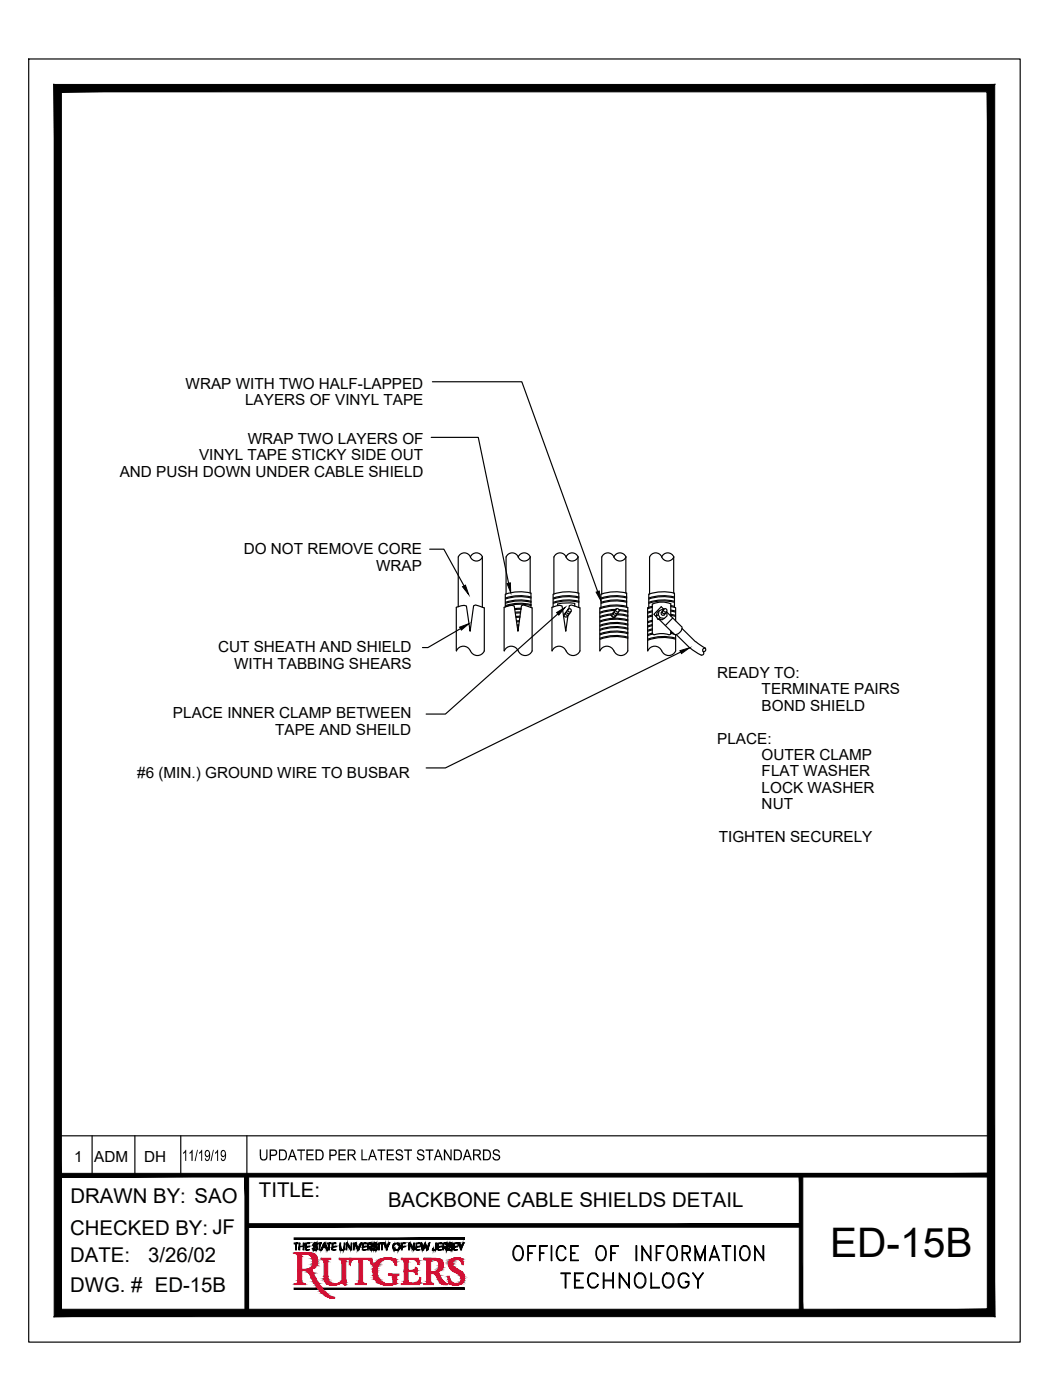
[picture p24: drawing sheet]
<svg xmlns="http://www.w3.org/2000/svg" width="229mm" height="305mm" viewBox="0 0 229 305" stroke-linecap="round" stroke-linejoin="round" font-family="sans-serif">
<defs><g id="words">
<text font-size="8.9" x="180.7" y="273.7">ED-15B</text>
<g font-size="6.6">
<text x="110.4" y="275.5">OFFICE OF INFORMATION</text>
<text x="121" y="281.5">TECHNOLOGY</text>
</g>
<g font-size="4.4">
<text x="15.4" y="261.9">DRAWN BY: SAO</text>
<text x="56.4" y="260.6">TITLE:</text>
<text x="84.5" y="262.8">BACKBONE CABLE SHIELDS DETAIL</text>
<text x="15.3" y="268.8">CHECKED BY: JF</text>
<text x="15.3" y="274.8">DATE:</text>
<text x="32.3" y="274.8">3/26/02</text>
<text x="15.3" y="281.3">DWG. # ED-15B</text>
</g>
<g font-size="3.7">
<text x="39.6" y="252.7">11/19/19</text>
<text x="56.3" y="252.6">UPDATED PER LATEST STANDARDS</text>
</g>
<g font-size="3.3">
<text x="40.4" y="84.6">WRAP WITH TWO HALF-LAPPED</text>
<text x="53.4" y="88.2">LAYERS OF VINYL TAPE</text>
<text x="43.3" y="100.2">VINYL TAPE STICKY SIDE OUT</text>
<text x="54" y="96.6">WRAP TWO LAYERS OF</text>
<text x="26.1" y="103.8">AND PUSH DOWN UNDER CABLE SHIELD</text>
<text x="53.1" y="120.7">DO NOT REMOVE CORE</text>
<text x="81.9" y="124.2">WRAP</text>
<text x="47.5" y="142">CUT SHEATH AND SHIELD</text>
<text x="51" y="145.6">WITH TABBING SHEARS</text>
<text x="156.2" y="147.6">READY TO:</text>
<text x="165.8" y="151.2">TERMINATE PAIRS</text>
<text x="165.8" y="154.7">BOND SHIELD</text>
<text x="37.7" y="156.4">PLACE INNER CLAMP BETWEEN</text>
<text x="59.9" y="160">TAPE AND SHEILD</text>
<text x="156.2" y="161.9">PLACE:</text>
<text x="165.8" y="165.5">OUTER CLAMP</text>
<text x="29.9" y="169.5">#6 (MIN.) GROUND WIRE TO BUSBAR</text>
<text x="165.8" y="169.1">FLAT WASHER</text>
<text x="165.8" y="172.6">LOCK WASHER</text>
<text x="165.8" y="176.2">NUT</text>
<text x="156.5" y="183.3">TIGHTEN SECURELY</text>
<text x="16.2" y="253.1">1</text>
<text x="20.5" y="253">ADM</text>
<text x="31.4" y="253">DH</text>
</g>
</g></defs>
<!-- layer: BORDER -->
<g fill="#000" stroke="#000" stroke-width=".22">
<path d="M12.6 255.5v.8l203.2-.8zM12.6 256.3l203.2-.8v.8z"/>
<path d="M53.3 255.9l.8 29.9v-29.9zM53.3 255.9l.8 29.9h-.8z"/>
<path d="M174 255.9l.8 29.9v-29.9zM174 255.9l.8 29.9h-.8z"/>
<path d="M53.7 266.4v.8l120.7-.8zM53.7 267.2l120.7-.8v.8z"/>
<path d="M11.8 286.7h204.8l-1.6-1.7zM13.4 285h201.6l-203.2 1.7zM11.8 18.4v268.3l1.6-1.7zM11.8 18.4l1.6 1.6v265zM11.8 18.4l1.6 1.6 203.2-1.6zM13.4 20l203.2-1.6-1.6 1.6zM216.6 18.4l-1.6 1.6 1.6 266.7zM215 20l1.6 266.7-1.6-1.7z"/>
</g>
<path d="M6.3 12.8h215.8v279.4h-215.8zM20.1 247.3v8.6M29.4 247.3v8.6M39.4 247.3v8.6M53.7 247.3v8.6M215.8 247.3h-203.2v8.6" fill="none" stroke="#000" stroke-width=".25"/>
<!-- layer: RUTGERS -->
<g fill="#000" stroke="#000" stroke-width=".22">
<path d="M78.3 271.5l-.1 .1zM81.3 272.1l.1-.1zM83.7 270.9l.1-.1zM84.7 270.8v-.1zM86.6 270.8l.1-.1zM86.7 271l.1-.1zM94.3 272.1v-.1zM97.7 272.1l.1-.1zM100.8 270.8l.1-.1z"/>
<path d="M64 269.5v.3l37.1-.3zM64 269.8l37.1-.3v.3z"/>
<path d="M64 270.6v.2l.9-.2zM64 270.8l.9-.2v.2z"/>
<path d="M64.4 270.8v1.3l.1-1.3zM64.5 270.8v1.3h-.1z"/>
<path d="M65.1 270.6v1.5l.2-1.5zM65.3 270.6v1.5h-.2z"/>
<path d="M65.3 271.3h.7zM65.3 271.4l.7-.1z"/>
<path d="M66 270.6v1.5l.2-1.5zM66.2 270.6v1.5h-.2z"/>
<path d="M66.5 270.6v.2l.8-.2zM66.5 270.8l.8-.2v.2z"/>
<path d="M66.5 270.8v1.3l.2-1.3zM66.7 270.8v1.3h-.2z"/>
<path d="M66.7 271.3v.2l.6-.2zM66.7 271.5l.6-.2v.2z"/>
<path d="M66.7 272h.6zM66.7 272.1l.6-.1z"/>
<path d="M68.1 271.8h.2zM68.1 271.8h.2z"/>
<path d="M68.2 270.9v.3zM68.2 270.9v.3z"/>
<path d="M68.2 271.8v.2zM68.3 271.8l-.1 .2z"/>
<path d="M68.2 270.8v.5zM68.3 270.8l-.1 .5z"/>
<path d="M68.3 270.7v.7zM68.3 270.7v.7z"/>
<path d="M68.3 271.8v.3zM68.3 271.8v.3z"/>
<path d="M68.3 270.7v.2l.1-.2zM68.4 270.7v.2h-.1z"/>
<path d="M68.3 271.2v.2zM68.4 271.2l-.1 .2z"/>
<path d="M68.3 271.9v.2zM68.4 271.9l-.1 .2z"/>
<path d="M68.4 271.2v.2zM68.4 271.2v.2z"/>
<path d="M68.4 272v.2zM68.4 272v.2z"/>
<path d="M68.4 270.6v.2l.2-.2zM68.4 270.8l.2-.2v.2z"/>
<path d="M68.4 271.3v.1l.2-.1zM68.4 271.4l.2-.1z"/>
<path d="M68.4 272v.2l.3-.2zM68.4 272.2l.3-.2v.2z"/>
<path d="M68.6 270.7v.1l.2-.1zM68.6 270.8l.2-.1z"/>
<path d="M68.6 271.3v.2l.2-.2zM68.6 271.5l.2-.2v.2z"/>
<path d="M68.7 272v.2zM68.8 272l-.1 .2z"/>
<path d="M68.8 270.7v.2zM68.9 270.7l-.1 .2z"/>
<path d="M68.8 271.4v.2zM68.8 271.4v.2z"/>
<path d="M68.8 272v.1zM68.9 272l-.1 .1z"/>
<path d="M68.8 270.9v.1zM68.9 270.9l-.1 .1z"/>
<path d="M68.8 271.4v.2l.1-.2zM68.9 271.4v.2h-.1z"/>
<path d="M68.9 270.8v.2zM68.9 270.8v.2z"/>
<path d="M68.9 271.6v.2zM68.9 271.6v.2z"/>
<path d="M68.9 271.8v.3zM68.9 271.8v.3z"/>
<path d="M68.9 270.9v.1zM69 270.9l-.1 .1z"/>
<path d="M68.9 271.5v.5zM69 271.5l-.1 .5z"/>
<path d="M69 271.5v.5zM69 271.5v.5z"/>
<path d="M69 271.7v.1zM69.1 271.7l-.1 .1z"/>
<path d="M69.2 270.6v.2l.8-.2zM69.2 270.8l.8-.2v.2z"/>
<path d="M69.5 270.8v1.3l.2-1.3zM69.7 270.8v1.3h-.2z"/>
<path d="M69.9 272v.1zM70 272l-.1 .1z"/>
<path d="M70 271.9v.2zM70 271.9v.2z"/>
<path d="M70 271.8v.3zM70 271.8v.3z"/>
<path d="M70 271.6v.5zM70.1 271.6l-.1 .5z"/>
<path d="M70.1 271.5v.5zM70.2 271.5l-.1 .5z"/>
<path d="M70.2 271.4v.4zM70.2 271.4v.4z"/>
<path d="M70.2 271.3v.5zM70.3 271.3l-.1 .5z"/>
<path d="M70.3 271.2v.4zM70.3 271.2v.4z"/>
<path d="M70.3 271.1v.3zM70.3 271.1v.3z"/>
<path d="M70.3 271.5v.1l.6-.1zM70.3 271.6l.6-.1v.1z"/>
<path d="M70.3 270.9v.4zM70.4 270.9l-.1 .4z"/>
<path d="M70.4 270.8v.4zM70.5 270.8l-.1 .4z"/>
<path d="M70.5 270.7v.4zM70.5 270.7v.4z"/>
<path d="M70.5 270.6v.3l.2-.3zM70.7 270.6v.3h-.2z"/>
<path d="M70.5 270.9v.1zM70.6 270.9l-.1 .1z"/>
<path d="M70.7 270.9v.1zM70.7 270.9v.1z"/>
<path d="M70.7 270.7v.4zM70.8 270.7l-.1 .4z"/>
<path d="M70.8 270.8v.4zM70.8 270.8v.4z"/>
<path d="M70.8 270.9v.4zM70.9 270.9l-.1 .4z"/>
<path d="M70.9 271.1v.3zM70.9 271.1v.3z"/>
<path d="M70.9 271.2v.4zM71 271.2l-.1 .4z"/>
<path d="M71 271.3v.4zM71 271.3v.4z"/>
<path d="M71 271.4v.4zM71.1 271.4l-.1 .4z"/>
<path d="M71.1 271.5v.4zM71.1 271.5v.4z"/>
<path d="M71.1 271.6v.4zM71.2 271.6l-.1 .4z"/>
<path d="M71.2 271.8v.3zM71.2 271.8v.3z"/>
<path d="M71.2 270.6v.2l.9-.2zM71.2 270.8l.9-.2v.2z"/>
<path d="M71.2 271.9v.2zM71.3 271.9l-.1 .2z"/>
<path d="M71.3 272v.1zM71.3 272v.1z"/>
<path d="M71.6 270.8v1.3l.1-1.3zM71.7 270.8v1.3h-.1z"/>
<path d="M72.3 270.6v.2l.8-.2zM72.3 270.8l.8-.2v.2z"/>
<path d="M72.3 270.8v1.3l.2-1.3zM72.5 270.8v1.3h-.2z"/>
<path d="M72.5 271.3v.2l.6-.2zM72.5 271.5l.6-.2v.2z"/>
<path d="M72.5 272h.6zM72.5 272.1l.6-.1z"/>
<path d="M74 270.6v1.2l.2-1.2zM74.2 270.6v1.2h-.2z"/>
<path d="M74 271.8v.2l.2-.2zM74.2 271.8v.2h-.2z"/>
<path d="M74.2 271.8v.2zM74.2 271.8v.2z"/>
<path d="M74.2 271.8v.3zM74.2 271.8v.3z"/>
<path d="M74.2 272v.1zM74.3 272l-.1 .1z"/>
<path d="M74.3 272v.2zM74.3 272v.2z"/>
<path d="M74.3 272v.2l.4-.2zM74.3 272.2l.4-.2v.2z"/>
<path d="M74.7 272v.2zM74.7 272v.2z"/>
<path d="M74.7 272v.1zM74.8 272l-.1 .1z"/>
<path d="M74.8 271.9v.2zM74.9 271.9l-.1 .2z"/>
<path d="M74.9 271.8v.3zM74.9 271.8v.3z"/>
<path d="M74.9 270.6v1.3l.1-1.3zM75 270.6v1.3h-.1z"/>
<path d="M74.9 271.9v.1zM75 271.9l-.1 .1z"/>
<path d="M75.4 270.6v.3l.2-.3zM75.6 270.6v.3h-.2z"/>
<path d="M75.4 270.9v1.2l.1-1.2zM75.5 270.9v1.2h-.1z"/>
<path d="M75.6 270.7v.3zM75.6 270.7v.3z"/>
<path d="M75.6 270.8v.2zM75.7 270.8l-.1 .2z"/>
<path d="M75.7 270.8v.3zM75.7 270.8v.3z"/>
<path d="M75.7 270.9v.3zM75.8 270.9l-.1 .3z"/>
<path d="M75.8 271v.2zM75.8 271v.2z"/>
<path d="M75.8 271.1v.2zM75.9 271.1l-.1 .2z"/>
<path d="M75.9 271.1v.3zM75.9 271.1v.3z"/>
<path d="M75.9 271.2v.3zM76 271.2l-.1 .3z"/>
<path d="M76 271.3v.2zM76 271.3v.2z"/>
<path d="M76 271.3v.3zM76.1 271.3l-.1 .3z"/>
<path d="M76.1 271.4v.3zM76.1 271.4v.3z"/>
<path d="M76.1 271.5v.3zM76.2 271.5l-.1 .3z"/>
<path d="M76.2 271.6v.2zM76.2 271.6v.2z"/>
<path d="M76.2 271.6v.3zM76.3 271.6l-.1 .3z"/>
<path d="M76.3 271.8v.2zM76.3 271.8v.2z"/>
<path d="M76.3 271.8v.2zM76.4 271.8l-.1 .2z"/>
<path d="M76.4 271.9v.2zM76.4 271.9v.2z"/>
<path d="M76.4 270.6v1.5l.2-1.5zM76.6 270.6v1.5h-.2z"/>
<path d="M76.9 270.6v1.5l.2-1.5zM77.1 270.6v1.5h-.2z"/>
<path d="M77.3 270.6v.1l.2-.1zM77.3 270.7l.2-.1z"/>
<path d="M77.4 270.7h.1zM77.4 270.8l.1-.1z"/>
<path d="M77.4 270.8v.2zM77.5 270.8l-.1 .2z"/>
<path d="M77.5 270.9v.3zM77.5 270.9v.3z"/>
<path d="M77.5 271v.3zM77.6 271l-.1 .3z"/>
<path d="M77.6 271.1v.4zM77.7 271.1l-.1 .4z"/>
<path d="M77.7 271.3v.3zM77.7 271.3v.3z"/>
<path d="M77.7 271.4v.4zM77.8 271.4l-.1 .4z"/>
<path d="M77.8 271.5v.3zM77.8 271.5v.3z"/>
<path d="M77.8 271.7v.3zM77.9 271.7l-.1 .3z"/>
<path d="M77.9 271.8v.3zM77.9 271.8v.3z"/>
<path d="M77.9 272v.1zM78 272l-.1 .1z"/>
<path d="M78 271.8v.3zM78 271.8v.3z"/>
<path d="M78 271.7v.4zM78.1 271.7l-.1 .4z"/>
<path d="M78.1 271.6v.4zM78.2 271.6l-.1 .4z"/>
<path d="M78.2 271.4v.4zM78.2 271.4v.4z"/>
<path d="M78.2 271.3v.2l.2-.2zM78.2 271.5l.2-.2v.2z"/>
<path d="M78.2 271.6v.2zM78.3 271.6l-.1 .2z"/>
<path d="M78.3 271.2h.1zM78.3 271.3l.1-.1z"/>
<path d="M78.3 271.1v.1l.2-.1zM78.5 271.1v.1h-.2z"/>
<path d="M78.4 271h.1zM78.4 271.1l.1-.1z"/>
<path d="M78.4 270.8v.2l.2-.2zM78.6 270.8l-.2 .2z"/>
<path d="M78.5 270.7h.1zM78.5 270.8l.1-.1z"/>
<path d="M78.5 270.6v.1l.2-.1zM78.5 270.7l.2-.1z"/>
<path d="M78.9 270.6v.2l.8-.2zM78.9 270.8l.8-.2v.2z"/>
<path d="M78.9 270.8v1.3l.1-1.3zM79 270.8v1.3h-.1z"/>
<path d="M79 271.3v.2l.7-.2zM79 271.5l.7-.2v.2z"/>
<path d="M79 272h.7zM79 272.1l.7-.1z"/>
<path d="M80 270.6v.2l.6-.2zM80 270.8l.6-.2v.2z"/>
<path d="M80 270.8v1.3l.2-1.3zM80.2 270.8v1.3h-.2z"/>
<path d="M80.3 271.5h.4zM80.3 271.5h.4z"/>
<path d="M80.4 271.5h.3zM80.4 271.6l.3-.1z"/>
<path d="M80.4 271.6h.2zM80.4 271.6h.2z"/>
<path d="M80.5 271.6v.2l.2-.2zM80.5 271.8l.2-.2v.2z"/>
<path d="M80.5 271.8h.2zM80.5 271.8h.2z"/>
<path d="M80.5 271.8h.3zM80.5 271.8h.3z"/>
<path d="M80.6 270.7v.1zM80.7 270.7l-.1 .1z"/>
<path d="M80.6 271.8h.2zM80.6 271.9l.2-.1z"/>
<path d="M80.7 271.9h.1zM80.7 272l.1-.1z"/>
<path d="M80.7 270.7h.1zM80.7 270.8l.1-.1z"/>
<path d="M80.7 271.4v.2zM80.8 271.4l-.1 .2z"/>
<path d="M80.7 272h.2zM80.7 272h.2z"/>
<path d="M80.8 271.4v.1l.1-.1zM80.9 271.4l-.1 .1z"/>
<path d="M80.8 272h.1zM80.8 272.1l.1-.1z"/>
<path d="M80.8 270.8v.1zM80.9 270.8l-.1 .1z"/>
<path d="M80.9 270.9v.2zM80.9 270.9v.2z"/>
<path d="M80.9 271.2v.3zM80.9 271.2v.3z"/>
<path d="M80.9 272v.1zM80.9 272v.1z"/>
<path d="M80.9 270.8v.7zM81 270.8l-.1 .7z"/>
<path d="M81 270.9v.5zM81 270.9v.5z"/>
<path d="M81 271.1v.2zM81.1 271.1l-.1 .2z"/>
<path d="M81.2 271.8h.2zM81.2 271.8h.2z"/>
<path d="M81.2 271v.2zM81.3 271l-.1 .2z"/>
<path d="M81.2 271.8v.2l.2-.2zM81.4 271.8l-.2 .2z"/>
<path d="M81.3 270.8v.5zM81.4 270.8l-.1 .5z"/>
<path d="M81.4 270.7v.7zM81.4 270.7v.7z"/>
<path d="M81.4 271.8v.3zM81.4 271.8v.3z"/>
<path d="M81.4 270.7v.2zM81.5 270.7l-.1 .2z"/>
<path d="M81.4 271.2v.2zM81.4 271.2v.2z"/>
<path d="M81.4 271.9v.2zM81.4 271.9v.2z"/>
<path d="M81.4 271.2v.2zM81.5 271.2l-.1 .2z"/>
<path d="M81.4 272v.1zM81.5 272l-.1 .1z"/>
<path d="M81.5 270.6v.2l.2-.2zM81.5 270.8l.2-.2v.2z"/>
<path d="M81.5 271.3v.1l.2-.1zM81.5 271.4l.2-.1v.1z"/>
<path d="M81.5 272v.2l.4-.2zM81.5 272.2l.4-.2v.2z"/>
<path d="M81.7 270.7v.1l.2-.1zM81.7 270.8l.2-.1z"/>
<path d="M81.7 271.3v.2l.2-.2zM81.7 271.5l.2-.2v.2z"/>
<path d="M81.7 270.8h.2zM81.7 270.8h.2z"/>
<path d="M81.9 270.7v.2zM81.9 270.7v.2z"/>
<path d="M81.9 271.4v.1zM81.9 271.4v.1z"/>
<path d="M81.9 272v.1zM81.9 272v.1z"/>
<path d="M81.9 270.9v.1zM81.9 270.9v.1z"/>
<path d="M81.9 271.4v.2zM82 271.4l-.1 .2z"/>
<path d="M81.9 272v.1zM81.9 272v.1z"/>
<path d="M81.9 270.8v.2zM82 270.8l-.1 .2z"/>
<path d="M81.9 271.6v.2zM82 271.6l-.1 .2z"/>
<path d="M81.9 271.8v.3zM82 271.8l-.1 .3z"/>
<path d="M82 270.9v.1zM82 270.9v.1z"/>
<path d="M82 271.5v.6zM82 271.5v.6z"/>
<path d="M82 271.5v.5zM82.1 271.5l-.1 .5z"/>
<path d="M82.1 271.7v.1zM82.2 271.7l-.1 .1z"/>
<path d="M82.4 270.6v1.5l.2-1.5zM82.6 270.6v1.5h-.2z"/>
<path d="M82.7 270.6h1.1zM82.7 270.7l1.1-.1z"/>
<path d="M82.7 270.7v.1l.9-.1zM82.7 270.8l.9-.1v.1z"/>
<path d="M83.1 270.8v1.3l.1-1.3zM83.2 270.8v1.3h-.1z"/>
<path d="M83.6 270.7v.1l.2-.1zM83.6 270.8l.2-.1z"/>
<path d="M83.7 270.9v.1zM83.8 270.9l-.1 .1z"/>
<path d="M83.8 270.7v.4zM83.8 270.7v.4z"/>
<path d="M83.8 270.8v.3zM83.9 270.8l-.1 .3z"/>
<path d="M83.9 270.9v.3zM83.9 270.9v.3z"/>
<path d="M83.9 271v.3zM84 271l-.1 .3z"/>
<path d="M84 271.1v.3zM84 271.1v.3z"/>
<path d="M84 271.2v.3zM84.1 271.2l-.1 .3z"/>
<path d="M84.1 271.3v.3zM84.1 271.3v.3z"/>
<path d="M84.1 271.4v.7zM84.2 271.4l-.1 .7z"/>
<path d="M84.2 271.5v.6zM84.2 271.5v.6z"/>
<path d="M84.2 271.4v.7zM84.3 271.4l-.1 .7z"/>
<path d="M84.3 271.3v.3zM84.4 271.3l-.1 .3z"/>
<path d="M84.4 271.2v.3zM84.4 271.2v.3z"/>
<path d="M84.4 271.1v.3zM84.4 271.1v.3z"/>
<path d="M84.4 271v.3zM84.5 271l-.1 .3z"/>
<path d="M84.5 270.9v.3zM84.6 270.9l-.1 .3z"/>
<path d="M84.6 270.8v.3zM84.6 270.8v.3z"/>
<path d="M84.6 270.7v.3zM84.7 270.7l-.1 .3z"/>
<path d="M84.7 270.6v.1l.1-.1zM84.7 270.7l.1-.1z"/>
<path d="M85.5 271.3v.2zM85.6 271.3l-.1 .2z"/>
<path d="M85.6 271.1v.6zM85.6 271.1v.6z"/>
<path d="M85.6 271v.8zM85.7 271l-.1 .8z"/>
<path d="M85.7 270.9v.3zM85.7 270.9v.3z"/>
<path d="M85.7 271.5v.4zM85.7 271.5v.4z"/>
<path d="M85.7 270.9v.2zM85.8 270.9l-.1 .2z"/>
<path d="M85.7 271.8v.2zM85.8 271.8l-.1 .2z"/>
<path d="M85.8 270.8v.2zM85.8 270.8v.2z"/>
<path d="M85.8 271.8v.2zM85.8 271.8v.2z"/>
<path d="M85.8 270.8v.2zM85.9 270.8l-.1 .2z"/>
<path d="M85.8 271.9v.2zM85.9 271.9l-.1 .2z"/>
<path d="M85.9 270.7h.2zM85.9 270.8l.2-.1z"/>
<path d="M85.9 272v.1zM86 272l-.1 .1z"/>
<path d="M86 272v.1l.1-.1zM86 272.1l.1-.1z"/>
<path d="M86.1 270.7v.1l.5-.1zM86.1 270.8l.5-.1v.1z"/>
<path d="M86.1 272v.2l.5-.2zM86.1 272.2l.5-.2v.2z"/>
<path d="M86.6 272v.1l.1-.1zM86.6 272.1l.1-.1z"/>
<path d="M86.7 270.8v.1l.1-.1zM86.7 270.9l.1-.1z"/>
<path d="M86.7 272v.1zM86.7 272v.1z"/>
<path d="M86.7 271.9v.2zM86.8 271.9l-.1 .2z"/>
<path d="M86.8 270.8v.2zM86.9 270.8l-.1 .2z"/>
<path d="M86.8 271.8v.3zM86.9 271.8l-.1 .3z"/>
<path d="M86.9 270.9v.2zM86.9 270.9v.2z"/>
<path d="M86.9 271.8v.2zM86.9 271.8v.2z"/>
<path d="M86.9 270.9v.3zM86.9 270.9v.3z"/>
<path d="M86.9 271.7v.3zM86.9 271.7v.3z"/>
<path d="M86.9 271v.3zM87 271l-.1 .3z"/>
<path d="M86.9 271.5v.5zM87 271.5l-.1 .5z"/>
<path d="M87 271v.9zM87.1 271l-.1 .9z"/>
<path d="M87.1 271.1v.7zM87.1 271.1v.7z"/>
<path d="M87.1 271.3v.3zM87.2 271.3l-.1 .3z"/>
<path d="M87.4 270.6v.2l.8-.2zM87.4 270.8l.8-.2v.2z"/>
<path d="M87.4 270.8v1.3l.2-1.3zM87.6 270.8v1.3h-.2z"/>
<path d="M87.6 271.3v.2l.6-.2zM87.6 271.5l.6-.2v.2z"/>
<path d="M89 270.6v.3l.2-.3zM89.2 270.6v.3h-.2z"/>
<path d="M89 270.9v1.2l.1-1.2zM89.1 270.9v1.2h-.1z"/>
<path d="M89.2 270.7v.3zM89.2 270.7v.3z"/>
<path d="M89.2 270.8v.2zM89.3 270.8l-.1 .2z"/>
<path d="M89.3 270.8v.3zM89.4 270.8l-.1 .3z"/>
<path d="M89.4 270.9v.3zM89.4 270.9v.3z"/>
<path d="M89.4 271v.2zM89.4 271v.2z"/>
<path d="M89.4 271.1v.2zM89.5 271.1l-.1 .2z"/>
<path d="M89.5 271.1v.3zM89.6 271.1l-.1 .3z"/>
<path d="M89.6 271.2v.3zM89.6 271.2v.3z"/>
<path d="M89.6 271.3v.2zM89.6 271.3v.2z"/>
<path d="M89.6 271.3v.3zM89.7 271.3l-.1 .3z"/>
<path d="M89.7 271.4v.3zM89.7 271.4v.3z"/>
<path d="M89.7 271.5v.3zM89.8 271.5l-.1 .3z"/>
<path d="M89.8 271.6v.2zM89.9 271.6l-.1 .2z"/>
<path d="M89.9 271.6v.3zM89.9 271.6v.3z"/>
<path d="M89.9 271.8v.2zM89.9 271.8v.2z"/>
<path d="M89.9 271.8v.2zM90 271.8l-.1 .2z"/>
<path d="M90 271.9v.2zM90.1 271.9l-.1 .2z"/>
<path d="M90.1 270.6v1.5l.1-1.5zM90.2 270.6v1.5h-.1z"/>
<path d="M90.6 270.6v.2l.8-.2zM90.6 270.8l.8-.2v.2z"/>
<path d="M90.6 270.8v1.3l.1-1.3zM90.7 270.8v1.3h-.1z"/>
<path d="M90.7 271.3v.2l.7-.2zM90.7 271.5l.7-.2v.2z"/>
<path d="M90.7 272h.7zM90.7 272.1l.7-.1z"/>
<path d="M91.6 270.6v.1l.1-.1zM91.6 270.7l.1-.1z"/>
<path d="M91.6 270.7v.2l.2-.2zM91.6 270.9l.2-.2v.2z"/>
<path d="M91.7 270.9v.2l.1-.2zM91.8 270.9v.2h-.1z"/>
<path d="M91.7 271.1v.2l.2-.2zM91.9 271.1v.2h-.2z"/>
<path d="M91.8 271.3v.2zM91.9 271.3l-.1 .2z"/>
<path d="M91.8 271.5v.2zM91.9 271.5l-.1 .2z"/>
<path d="M91.9 271.3v.6zM91.9 271.3v.6z"/>
<path d="M91.9 271.5v.6zM92 271.5l-.1 .6z"/>
<path d="M92 271.7v.4zM92.1 271.7l-.1 .4z"/>
<path d="M92.1 271.9v.2zM92.1 271.9v.2z"/>
<path d="M92.1 271.7v.4zM92.2 271.7l-.1 .4z"/>
<path d="M92.2 271.5v.6zM92.3 271.5l-.1 .6z"/>
<path d="M92.3 271.3v.6zM92.3 271.3v.6z"/>
<path d="M92.3 271.1v.7zM92.4 271.1l-.1 .7z"/>
<path d="M92.4 270.9v.6zM92.4 270.9v.6z"/>
<path d="M92.4 270.7v.6zM92.4 270.7v.6z"/>
<path d="M92.4 270.6v.4l.2-.4zM92.6 270.6v.4h-.2z"/>
<path d="M92.4 271v.2zM92.5 271l-.1 .2z"/>
<path d="M92.6 270.7v.5zM92.7 270.7l-.1 .5z"/>
<path d="M92.7 270.9v.4zM92.7 270.9v.4z"/>
<path d="M92.7 271.1v.4zM92.8 271.1l-.1 .4z"/>
<path d="M92.8 271.3v.5zM92.8 271.3v.5z"/>
<path d="M92.8 271.5v.4zM92.9 271.5l-.1 .4z"/>
<path d="M92.9 271.7v.4zM92.9 271.7v.4z"/>
<path d="M92.9 271.9v.2l.1-.2zM93 271.9v.2h-.1z"/>
<path d="M93 271.8v.3zM93.1 271.8l-.1 .3z"/>
<path d="M93.1 271.5v.6zM93.1 271.5v.6z"/>
<path d="M93.1 271.4v.7zM93.2 271.4l-.1 .7z"/>
<path d="M93.2 271.2v.7zM93.2 271.2v.7z"/>
<path d="M93.2 271.1v.6zM93.3 271.1l-.1 .6z"/>
<path d="M93.3 270.9v.6zM93.3 270.9v.6z"/>
<path d="M93.3 270.7v.2l.2-.2zM93.5 270.7l-.2 .2z"/>
<path d="M93.3 270.9v.2zM93.4 270.9l-.1 .2z"/>
<path d="M93.3 271.1v.2zM93.4 271.1l-.1 .2z"/>
<path d="M93.4 270.6v.1l.1-.1zM93.4 270.7l.1-.1z"/>
<path d="M94.2 271.8v.2l.1-.2zM94.3 271.8v.2h-.1z"/>
<path d="M94.3 272v.1zM94.4 272l-.1 .1z"/>
<path d="M94.4 272v.2l.4-.2zM94.4 272.2l.4-.2v.2z"/>
<path d="M94.8 272v.1zM94.8 272v.1z"/>
<path d="M94.8 271.8v.3zM94.9 271.8l-.1 .3z"/>
<path d="M94.9 270.6v1.2l.1-1.2zM95 270.6v1.2h-.1z"/>
<path d="M94.9 271.8v.2zM94.9 271.8v.2z"/>
<path d="M95.3 270.6v.2l.9-.2zM95.3 270.8l.9-.2v.2z"/>
<path d="M95.3 270.8v1.3l.1-1.3zM95.4 270.8v1.3h-.1z"/>
<path d="M95.4 271.3v.2l.7-.2zM95.4 271.5l.7-.2v.2z"/>
<path d="M95.4 272h.8zM95.4 272.1l.8-.1z"/>
<path d="M96.4 270.6v.2l.7-.2zM96.4 270.8l.7-.2v.2z"/>
<path d="M96.4 270.8v1.3l.2-1.3zM96.6 270.8v1.3h-.2z"/>
<path d="M96.8 271.5h.3zM96.8 271.5h.3z"/>
<path d="M96.8 271.5h.3zM96.8 271.6l.3-.1z"/>
<path d="M96.8 271.6h.3zM96.8 271.7l.3-.1z"/>
<path d="M96.9 271.7h.2zM96.9 271.8l.2-.1z"/>
<path d="M96.9 271.8h.2zM96.9 271.8h.2z"/>
<path d="M97.1 270.7v.1zM97.1 270.7v.1z"/>
<path d="M97.1 271.6v.4zM97.1 271.6v.4z"/>
<path d="M97.1 271.8v.2zM97.1 271.8v.2z"/>
<path d="M97.1 270.7h.2zM97.1 270.8l.2-.1z"/>
<path d="M97.1 271.4v.2zM97.2 271.4l-.1 .2z"/>
<path d="M97.1 271.8v.3zM97.2 271.8l-.1 .3z"/>
<path d="M97.2 271.4v.2zM97.3 271.4l-.1 .2z"/>
<path d="M97.2 271.8v.3zM97.3 271.8l-.1 .3z"/>
<path d="M97.3 270.8v.1zM97.4 270.8l-.1 .1z"/>
<path d="M97.3 271.3v.2zM97.3 271.3v.2z"/>
<path d="M97.3 272v.1zM97.3 272v.1z"/>
<path d="M97.3 270.9v.2zM97.4 270.9l-.1 .2z"/>
<path d="M97.3 271.2v.3zM97.4 271.2l-.1 .3z"/>
<path d="M97.3 272v.1zM97.4 272l-.1 .1z"/>
<path d="M97.4 270.8v.7zM97.4 270.8v.7z"/>
<path d="M97.4 271v.4zM97.4 271v.4z"/>
<path d="M97.4 271.1v.2zM97.5 271.1l-.1 .2z"/>
<path d="M97.6 271.8h.2zM97.6 271.8h.2z"/>
<path d="M97.6 271v.2zM97.7 271l-.1 .2z"/>
<path d="M97.6 271.8v.2l.2-.2zM97.8 271.8l-.2 .2z"/>
<path d="M97.7 270.8v.5zM97.8 270.8l-.1 .5z"/>
<path d="M97.8 270.7v.7zM97.8 270.7v.7z"/>
<path d="M97.8 271.8v.3zM97.8 271.8v.3z"/>
<path d="M97.8 270.7v.2zM97.9 270.7l-.1 .2z"/>
<path d="M97.8 271.2v.2zM97.9 271.2l-.1 .2z"/>
<path d="M97.8 271.9v.2zM97.9 271.9l-.1 .2z"/>
<path d="M97.9 271.2v.2zM97.9 271.2v.2z"/>
<path d="M97.9 272v.2zM97.9 272v.2z"/>
<path d="M97.9 270.6v.2l.2-.2zM97.9 270.8l.2-.2v.2z"/>
<path d="M97.9 271.3v.1l.2-.1zM97.9 271.4l.2-.1v.1z"/>
<path d="M97.9 272v.2l.3-.2zM97.9 272.2l.3-.2v.2z"/>
<path d="M98.1 270.7v.1l.2-.1zM98.1 270.8l.2-.1z"/>
<path d="M98.1 271.3v.2l.2-.2zM98.1 271.5l.2-.2v.2z"/>
<path d="M98.2 270.8h.1zM98.2 270.8h.1z"/>
<path d="M98.2 272v.1zM98.3 272l-.1 .1z"/>
<path d="M98.3 270.7v.2zM98.4 270.7l-.1 .2z"/>
<path d="M98.3 271.4v.1zM98.3 271.4v.1z"/>
<path d="M98.3 270.9v.1zM98.4 270.9l-.1 .1z"/>
<path d="M98.3 271.4v.2zM98.4 271.4l-.1 .2z"/>
<path d="M98.3 272v.1zM98.4 272l-.1 .1z"/>
<path d="M98.4 270.8v.2zM98.4 270.8v.2z"/>
<path d="M98.4 271.6v.2zM98.4 271.6v.2z"/>
<path d="M98.4 271.8v.3zM98.4 271.8v.3z"/>
<path d="M98.4 270.9v.1zM98.5 270.9l-.1 .1z"/>
<path d="M98.4 271.5v.6zM98.5 271.5l-.1 .6z"/>
<path d="M98.5 271.5v.5zM98.5 271.5v.5z"/>
<path d="M98.5 271.7v.1zM98.6 271.7l-.1 .1z"/>
<path d="M98.8 270.6v.2l.8-.2zM98.8 270.8l.8-.2v.2z"/>
<path d="M98.8 270.8v1.3l.1-1.3zM98.9 270.8v1.3h-.1z"/>
<path d="M98.9 271.3v.2l.7-.2zM98.9 271.5l.7-.2v.2z"/>
<path d="M98.9 272h.7zM98.9 272.1l.7-.1z"/>
<path d="M99.8 270.6h.1zM99.8 270.7l.1-.1z"/>
<path d="M99.8 270.7v.1l.2-.1zM99.8 270.8l.2-.1z"/>
<path d="M99.9 270.8h.1zM99.9 270.9l.1-.1z"/>
<path d="M99.9 270.9v.1l.2-.1zM99.9 271l.2-.1z"/>
<path d="M100 271h.1zM100 271.1l.1-.1z"/>
<path d="M100 271.1h.1zM100 271.1h.1z"/>
<path d="M100.1 271.1v.1zM100.1 271.1v.1z"/>
<path d="M100.1 271.2v.2zM100.2 271.2l-.1 .2z"/>
<path d="M100.2 271.3v.2zM100.3 271.3l-.1 .2z"/>
<path d="M100.3 271.4v.2zM100.3 271.4v.2z"/>
<path d="M100.3 271.5v.6zM100.4 271.5l-.1 .6z"/>
<path d="M100.4 271.4v.7zM100.5 271.4l-.1 .7z"/>
<path d="M100.5 271.3v.3zM100.5 271.3v.3z"/>
<path d="M100.5 271.2v.3zM100.6 271.2l-.1 .3z"/>
<path d="M100.6 271.1v.3zM100.6 271.1v.3z"/>
<path d="M100.6 271v.3zM100.7 271l-.1 .3z"/>
<path d="M100.7 270.9v.3zM100.7 270.9v.3z"/>
<path d="M100.7 270.8v.3zM100.8 270.8l-.1 .3z"/>
<path d="M100.8 270.7v.3zM100.8 270.7v.3z"/>
<path d="M100.8 270.6v.1l.2-.1zM100.8 270.7l.2-.1z"/>
<path d="M64 280.4v.3l37.1-.3zM64 280.7l37.1-.3v.3z"/>
</g>
<!-- layer: a-ru2 -->
<g fill="#d21034" stroke="#d21034" stroke-width=".22">
<path d="M66.6 276.4h1.3z"/>
<path d="M64.7 279.4h1.2z"/>
<path d="M71.7 282.5h1.1v.2z"/>
<path d="M99.2 273.8h.6z"/>
<path d="M91 275.2h.1z"/>
<path d="M90.3 276.5h.4z"/>
<path d="M97.5 277.9l.3-.1z"/>
<path d="M91.4 278.2h.2z"/>
<path d="M96.5 279.7h.9z"/>
<path d="M98.7 279.8h.9z"/>
<path d="M84.1 273.8h.5z"/>
<path d="M86 275.2h.3v.3z"/>
<path d="M84.6 277.6h2.3z"/>
<path d="M85.2 277.6h1.2z"/>
<path d="M85.4 277.7h1z"/>
<path d="M74.9 279.7l.2 .1z"/>
<path d="M74.9 279.7h.4z"/>
<path d="M71.7 279.8h1.5z"/>
<path d="M84 279.8h1.1z"/>
<path d="M64 272.7l3.6 .1zM64 272.7l3.6 .1z"/>
<path d="M64 272.8l4 .1zM64 272.8l4 .1z"/>
<path d="M64 272.9h4zM64 272.9h4z"/>
<path d="M64 272.9h4.1zM64 272.9h4.1z"/>
<path d="M64.3 272.9l4 .1zM64.3 272.9l4 .1z"/>
<path d="M64.6 273h3.7zM64.6 273h3.7zM64.7 273h3.6zM64.7 273h3.6z"/>
<path d="M64.7 273h1.8zM64.7 273h1.4z"/>
<path d="M66.5 273l1.9 .1zM66.5 273l1.9 .1z"/>
<path d="M64.7 273h1.4zM64.7 273l1 .1zM64.8 273.1h.9zM64.8 273.1h.9z"/>
<path d="M67 273.1h1.6zM67 273.1h1.6z"/>
<path d="M67.3 273.1l1.4 .1zM67.3 273.1l1.4 .1z"/>
<path d="M64.8 273.1l.9 .1v-.1zM64.8 273.1l.9 .1h-.9z"/>
<path d="M67.4 273.2l1.4 .2-.1-.2zM67.4 273.2l1.4 .2h-1.2z"/>
<path d="M67.6 273.4l1.3 .1zM67.6 273.4l1.3 .1z"/>
<path d="M64.8 273.2l.9 .4v-.4zM64.8 273.2l.9 .4h-.9z"/>
<path d="M67.7 273.5l1.3 .2-.1-.2zM67.7 273.5l1.3 .2h-1.2z"/>
<path d="M67.8 273.7l1.3 .2-.1-.2zM67.8 273.7l1.3 .2h-1.1z"/>
<path d="M68 273.9l1.1 .1v-.1zM68 273.9l1.1 .1h-1.1z"/>
<path d="M68 274l1.1 .3v-.3zM68 274l1.1 .3h-1z"/>
<path d="M68.1 274.3l1.1 .4-.1-.4zM68.1 274.3l1.1 .4h-1.1z"/>
<path d="M68.1 274.7l1.1 .1zM68.1 274.7l1.1 .1z"/>
<path d="M68.1 274.8l1 .3 .1-.3zM68.1 274.8l1 .3h-1z"/>
<path d="M68.1 275.1h1zM68.1 275.1h1z"/>
<path d="M68.1 275.1l.8 .3 .2-.3zM68.1 275.1l.8 .3h-.8z"/>
<path d="M68.1 275.4l.7 .2 .1-.2zM68.1 275.4l.7 .2h-.8z"/>
<path d="M68 275.6l.7 .1 .1-.1zM68 275.6l.7 .1h-.8z"/>
<path d="M67.9 275.7l.6 .2 .2-.2zM67.9 275.7l.6 .2h-.7zM67.8 275.9h.7zM67.8 275.9h.7z"/>
<path d="M67.8 275.9l.4 .2 .3-.2zM67.5 276.1l.3-.2 .4 .2z"/>
<path d="M67.5 276.1h.7zM67.5 276.1l.6 .1z"/>
<path d="M67.4 276.2h.7zM67.1 276.3h.8z"/>
<path d="M67.1 276.3h.8zM67 276.3h.9z"/>
<path d="M67 276.3l.9 .1zM66.6 276.4h1.3zM65.7 276.4h2.2z"/>
<path d="M64.8 273.6l.9 2.8v-2.8zM64.8 273.6l.9 2.8h-.9z"/>
<path d="M64.8 276.4l3.2 .2-.1-.2zM64.8 276.4l3.2 .2h-3.2z"/>
<path d="M66.5 276.6l1.5 .1zM66.5 276.6l1.5 .1z"/>
<path d="M66.8 276.7l1.2 .1v-.1zM66.8 276.7l1.2 .1z"/>
<path d="M67 276.8h1.1zM67 276.8h1.1z"/>
<path d="M67 276.8l1.1 .2v-.2zM67 276.8l1.1 .2h-.9z"/>
<path d="M67.2 277l1 .3-.1-.3zM67.2 277l1 .3h-.9z"/>
<path d="M67.3 277.3h1zM67.3 277.3h1z"/>
<path d="M67.3 277.3l1.4 .9-.4-.9zM67.3 277.3l1.4 .9h-.9z"/>
<path d="M67.8 278.2l1 .2-.1-.2zM67.8 278.2l1 .2h-1z"/>
<path d="M64.8 276.6l.9 2.2v-2.2zM64.8 276.6l.9 2.2h-.9z"/>
<path d="M67.8 278.4l1.4 .7-.4-.7zM67.8 278.4l1.4 .7h-.9z"/>
<path d="M64.8 278.8l.9 .4v-.4zM64.8 278.8l.9 .4h-.9zM64.8 279.2h.9zM64.8 279.2h.9z"/>
<path d="M64.8 279.2l1 .1-.1-.1zM64.8 279.2l1 .1h-1zM64.8 279.3h1zM64.8 279.3h1z"/>
<path d="M68.3 279.1l1.1 .3-.2-.3zM68.3 279.1l1.1 .3h-1z"/>
<path d="M64.8 279.3l1.1 .1-.1-.1zM64.8 279.3l1.1 .1h-1.2zM64.6 279.4h1.3z"/>
<path d="M64.6 279.4l1.6 .1zM64.3 279.5h1.9z"/>
<path d="M64.3 279.5h1.9zM64.3 279.5h1.9z"/>
<path d="M64.3 279.5h2.2zM64 279.5h2.5z"/>
<path d="M64 279.5l2.5 .2v-.2zM64 279.5l2.5 .2h-2.5z"/>
<path d="M68.4 279.4l1.4 .6-.4-.6zM68.4 279.4l1.4 .6h-1z"/>
<path d="M68.8 280l1.2 .3-.2-.3zM68.8 280l1.2 .3h-.9z"/>
<path d="M69.1 280.3l1.2 .5-.3-.5zM69.1 280.3l1.2 .5h-.8z"/>
<path d="M69.5 280.8l1.2 .4-.4-.4zM69.5 280.8l1.2 .4h-.9z"/>
<path d="M69.8 281.2l1.3 .4-.4-.4zM69.8 281.2l1.3 .4h-.9z"/>
<path d="M70.2 281.6h.9zM70.2 281.6h.9z"/>
<path d="M70.2 281.6l1.2 .3-.3-.3zM70.2 281.6l1.2 .3h-.8z"/>
<path d="M70.6 281.9l.9 .1zM70.6 281.9l.9 .1z"/>
<path d="M70.7 282l1.2 .2-.4-.2zM70.7 282l1.2 .2h-.9z"/>
<path d="M71 282.2l1 .1zM71 282.2l1 .1z"/>
<path d="M71.1 282.3l1.2 .1zM71.1 282.3l1.2 .1z"/>
<path d="M71.4 282.4l1.4 .1zM71.4 282.4l1.4 .1z"/>
<path d="M71.5 282.5h1.3zM71.5 282.5h1.3z"/>
<path d="M72.2 282.7h.6zM71.7 282.5l1.1 .2z"/>
<path d="M99.2 273.8l.8 .1zM99.1 273.9h.9z"/>
<path d="M99.1 273.9h1.1zM98.8 273.9h1.4z"/>
<path d="M98.8 273.9l1.6 .1zM98.7 274h1.7z"/>
<path d="M92.3 274h3zM92.3 274h3z"/>
<path d="M98.7 274h1.9zM98.5 274h2.1z"/>
<path d="M92.3 274l3.3 .1zM92.3 274l3.3 .1z"/>
<path d="M98.5 274l2.2 .1zM98.5 274l2.2 .1h-2.3zM98.4 274.1h2.3zM98.4 274.1h2.3z"/>
<path d="M99.4 274.1h1.3zM99.4 274.1h1.3z"/>
<path d="M98.4 274.1h1zM98.3 274.1h.9z"/>
<path d="M87.4 274l3.7 .2v-.2zM87.4 274l3.7 .2h-3.7z"/>
<path d="M92.3 274.1l3.5 .1zM92.3 274.1l3.5 .1z"/>
<path d="M99.5 274.1l1.2 .1zM99.5 274.1l1.2 .1z"/>
<path d="M92.3 274.2h3.5zM92.3 274.2h3.5z"/>
<path d="M98.3 274.1h.9zM98.2 274.2h.8z"/>
<path d="M92.4 274.2h3.5zM92.4 274.2h3.5z"/>
<path d="M87.4 274.2h3.7zM87.4 274.2h3.7z"/>
<path d="M87.9 274.2h.9zM87.9 274.2h.9z"/>
<path d="M89.9 274.2h1.2zM89.9 274.2h1.2z"/>
<path d="M92.8 274.2h3.2zM92.8 274.2h3.2z"/>
<path d="M94.4 274.2h1.6zM94.4 274.2h1.6z"/>
<path d="M92.8 274.2h1.3zM92.8 274.2h1.6z"/>
<path d="M98.2 274.2h.8zM98.1 274.3h.7zM98.1 274.3h.7zM98.1 274.3h.7z"/>
<path d="M92.8 274.2h1.3zM92.8 274.2l1.2 .1z"/>
<path d="M94.5 274.2l1.5 .1zM94.5 274.2l1.5 .1z"/>
<path d="M90.3 274.2l.8 .1zM90.3 274.2l.8 .1z"/>
<path d="M99.8 274.2l.9 .1v-.1zM99.8 274.2l.9 .1z"/>
<path d="M92.9 274.3h1.1zM92.9 274.3h.9z"/>
<path d="M87.9 274.2l.9 .1v-.1zM87.9 274.2l.9 .1h-.8z"/>
<path d="M94.8 274.3h1.3zM94.8 274.3h1.3z"/>
<path d="M98.1 274.3l.6 .1 .1-.1zM98.1 274.3l.6 .1h-.7z"/>
<path d="M92.9 274.3l.9 .1zM92.9 274.3l.9 .1z"/>
<path d="M94.8 274.3l1.4 .1zM94.8 274.3l1.4 .1z"/>
<path d="M90.5 274.3l.6 .1v-.1zM90.5 274.3l.6 .1z"/>
<path d="M88 274.3l.8 .2v-.2zM88 274.3l.8 .2h-.8z"/>
<path d="M95.1 274.4l1.2 .1-.1-.1zM95.1 274.4l1.2 .1h-1.1z"/>
<path d="M98 274.4l.6 .1 .1-.1zM97.9 274.5l.1-.1 .6 .1z"/>
<path d="M97.9 274.5h.7zM97.9 274.5l.6 .1z"/>
<path d="M100.1 274.3l.6 .3v-.3zM100.1 274.3l.6 .3h-.3z"/>
<path d="M90.7 274.4l.4 .2v-.2zM90.7 274.4l.4 .2h-.3z"/>
<path d="M95.2 274.5l1.1 .1zM95.2 274.5l1.1 .1z"/>
<path d="M92.9 274.4l.9 .2v-.2zM92.9 274.4l.9 .2h-.9z"/>
<path d="M97.9 274.6l.6 .1v-.1zM97.9 274.6l.6 .1h-.7z"/>
<path d="M88 274.5l.8 .2v-.2zM88 274.5l.8 .2h-.8z"/>
<path d="M95.3 274.6l1.1 .2-.1-.2zM95.3 274.6l1.1 .2h-1z"/>
<path d="M90.8 274.6l.4 .2-.1-.2zM90.8 274.6l.4 .2h-.3z"/>
<path d="M95.4 274.8l1.1 .1-.1-.1zM95.4 274.8l1.1 .1h-1z"/>
<path d="M97.8 274.7l.7 .2v-.2zM97.8 274.7l.7 .2h-.8z"/>
<path d="M100.4 274.6l.4 .3-.1-.3zM100.4 274.6l.4 .3h-.3z"/>
<path d="M95.5 274.9l1 .2v-.2zM95.5 274.9l1 .2h-1z"/>
<path d="M97.7 274.9l.8 .2v-.2zM97.7 274.9l.8 .2h-.8z"/>
<path d="M90.9 274.8l.3 .4v-.4zM90.9 274.8l.3 .4h-.2z"/>
<path d="M95.5 275.1l1 .1v-.1zM95.5 275.1l1 .1h-.9z"/>
<path d="M91 275.2h.1zM91 275.2h.2z"/>
<path d="M97.7 275.1l.8 .2v-.2zM97.7 275.1l.8 .2h-.8z"/>
<path d="M100.5 274.9l.3 .4v-.4zM100.5 274.9l.3 .4h-.2z"/>
<path d="M97.7 275.3h.8zM97.7 275.3h.8z"/>
<path d="M95.6 275.2l.9 .2v-.2zM95.6 275.2l.9 .2h-.9z"/>
<path d="M97.7 275.3l.8 .1v-.1zM97.7 275.3l.8 .1h-.8z"/>
<path d="M95.6 275.4l.9 .2v-.2zM95.6 275.4l.9 .2h-.9z"/>
<path d="M95.6 275.6h.9zM95.6 275.6h.9z"/>
<path d="M97.7 275.4l1 .3-.2-.3zM97.7 275.4l1 .3h-.9z"/>
<path d="M97.8 275.7h.9zM97.8 275.7h.9z"/>
<path d="M95.6 275.6l.8 .3 .1-.3zM95.6 275.6l.8 .3h-.8z"/>
<path d="M95.6 275.9h.8zM95.6 275.9h.8z"/>
<path d="M97.8 275.7l1.2 .3-.3-.3zM97.8 275.7l1.2 .3h-1.1z"/>
<path d="M97.9 276l1.3 .1zM97.9 276l1.3 .1z"/>
<path d="M90.5 275.9l.2 .3v-.3zM90.5 275.9l.2 .3h-.2z"/>
<path d="M95.6 275.9l.7 .3 .1-.3zM95.6 275.9l.7 .3h-.8z"/>
<path d="M95.5 276.2h.8zM95.5 276.2h.8z"/>
<path d="M97.9 276.1l1.8 .3-.5-.3zM97.9 276.1l1.8 .3h-1.5z"/>
<path d="M95.5 276.2l.6 .2 .2-.2zM95.5 276.2l.6 .2h-.7z"/>
<path d="M90.5 276.2l.2 .3v-.3zM90.5 276.2l.2 .3h-.3z"/>
<path d="M95.4 276.4h.7zM95.4 276.4l.6 .1z"/>
<path d="M90.4 276.5h.3zM90.3 276.5h.4zM90.2 276.5h.5z"/>
<path d="M90.2 276.5l.5 .1zM89.9 276.6h.8z"/>
<path d="M88 274.7l.8 1.9v-1.9zM88 274.7l.8 1.9h-.8z"/>
<path d="M95.3 276.5l.5 .1 .2-.1zM95.3 276.5l.5 .1h-.6z"/>
<path d="M98.2 276.4l2 .3-.5-.3zM98.2 276.4l2 .3h-1.7z"/>
<path d="M95.2 276.6h.6zM95.1 276.7h.6z"/>
<path d="M98.5 276.7h1.9zM98.5 276.7h1.9z"/>
<path d="M88 276.6l2.7 .2v-.2zM88 276.6l2.7 .2h-2.7z"/>
<path d="M89.9 276.8l.8 .1zM89.9 276.8l.8 .1z"/>
<path d="M95.1 276.7l.3 .2 .3-.2zM94.8 276.9l.3-.2 .3 .2z"/>
<path d="M90.2 276.9h.5zM90.2 276.9h.5z"/>
<path d="M94.8 276.9h.6zM94.6 276.9h.7z"/>
<path d="M94.6 276.9h.8zM94.4 276.9h1z"/>
<path d="M92.9 274.6l.9 2.3v-2.3zM92.9 274.6l.9 2.3h-.9z"/>
<path d="M94.4 276.9h1zM93.8 276.9h1.6z"/>
<path d="M92.9 276.9h.9zM92.9 276.9h.9z"/>
<path d="M90.3 276.9l.4 .1zM90.3 276.9l.4 .1z"/>
<path d="M98.6 276.7l2.1 .3-.3-.3zM98.6 276.7l2.1 .3h-1.7z"/>
<path d="M99 277h1.7zM99 277h1.7z"/>
<path d="M92.9 276.9l2.6 .3-.1-.3zM92.9 276.9l2.6 .3h-2.6z"/>
<path d="M93.8 277.2h1.7zM93.8 277.2h1.7z"/>
<path d="M92.9 277.2h.9zM92.9 277.2h.9z"/>
<path d="M90.4 277l.3 .2v-.2zM90.4 277l.3 .2h-.2z"/>
<path d="M94.4 277.2l1.1 .1zM94.4 277.2l1.1 .1z"/>
<path d="M99.1 277l1.8 .3-.2-.3zM99.1 277l1.8 .3h-1.3z"/>
<path d="M94.5 277.3h1.1zM94.5 277.3h1.1z"/>
<path d="M94.6 277.3l1 .1zM94.6 277.3l1 .1z"/>
<path d="M99.6 277.3l1.4 .1-.1-.1zM99.6 277.3l1.4 .1h-1.2z"/>
<path d="M90.5 277.2l.2 .3v-.3zM90.5 277.2l.2 .3h-.2z"/>
<path d="M94.7 277.4l1 .2-.1-.2zM94.7 277.4l1 .2h-.9z"/>
<path d="M99.8 277.4l1.3 .2-.1-.2zM99.8 277.4l1.3 .2h-1.1z"/>
<path d="M100 277.6l1.1 .1zM100 277.6l1.1 .1z"/>
<path d="M100.1 277.7l1 .3v-.3zM100.1 277.7l1 .3h-.8zM100.3 278h.8zM100.3 278h.8z"/>
<path d="M97.5 277.9l.4 .3-.1-.3zM97.5 277.9l.4 .3h-.3z"/>
<path d="M100.3 278l.8 .4v-.4zM100.3 278l.8 .4h-.7zM100.4 278.4h.7zM100.4 278.4h.7z"/>
<path d="M91.4 278.2l.2 .4v-.4zM91.4 278.2l.2 .4h-.3z"/>
<path d="M97.6 278.2l.4 .4-.1-.4zM97.6 278.2l.4 .4h-.4z"/>
<path d="M94.8 277.6l1.5 1.1-.6-1.1zM94.8 277.6l1.5 1.1h-.9zM95.4 278.7h.9zM95.4 278.7h.9z"/>
<path d="M100.4 278.4l.7 .3v-.3zM100.4 278.4l.7 .3h-.7z"/>
<path d="M100.4 278.7h.6zM100.4 278.7h.7z"/>
<path d="M97.6 278.6l.6 .3-.2-.3zM97.6 278.6l.6 .3h-.5z"/>
<path d="M91.3 278.6l.2 .3 .1-.3zM91.3 278.6l.2 .3h-.4z"/>
<path d="M92.9 277.2l.9 1.8v-1.8zM92.9 277.2l.9 1.8h-.9z"/>
<path d="M88 276.8l.8 2.2v-2.2zM88 276.8l.8 2.2h-.8z"/>
<path d="M100.4 278.7l.5 .4 .1-.4zM100.4 278.7l.5 .4h-.6z"/>
<path d="M100.3 279.1h.6zM100.3 279.1h.5z"/>
<path d="M91.1 278.9l.4 .2v-.2zM91.1 278.9l.4 .2h-.5z"/>
<path d="M95.4 278.7l1.3 .5-.4-.5zM95.4 278.7l1.3 .5h-1z"/>
<path d="M95.7 279.2h1.1zM95.7 279.2h1.1z"/>
<path d="M97.7 278.9l.8 .3-.3-.3zM97.7 278.9l.8 .3h-.8z"/>
<path d="M92.9 279l.9 .2v-.2zM92.9 279l.9 .2h-.9z"/>
<path d="M91 279.1l.4 .1 .1-.1zM90.8 279.2l.2-.1 .4 .1z"/>
<path d="M88 279l.8 .2v-.2zM88 279l.8 .2h-.8z"/>
<path d="M100.2 279.1l.5 .1 .1-.1zM100.2 279.1l.5 .1h-.6z"/>
<path d="M88 279.2l.8 .1zM88 279.2l.8 .1z"/>
<path d="M100.1 279.2h.6zM100 279.3h.6z"/>
<path d="M95.7 279.2l1.2 .1-.1-.1zM95.7 279.2l1.2 .1h-1z"/>
<path d="M92.9 279.2l.9 .1zM92.9 279.2l.9 .1z"/>
<path d="M88 279.3h1.1zM88 279.3h1.1z"/>
<path d="M100 279.3h.6zM100 279.3l.6 .1z"/>
<path d="M90.8 279.2l.6 .2v-.2zM90.5 279.4l.3-.2 .6 .2z"/>
<path d="M95.9 279.3l1 .1zM95.9 279.3l1 .1z"/>
<path d="M97.7 279.2l1.1 .2-.3-.2zM97.7 279.2l1.1 .2h-1z"/>
<path d="M90.5 279.4h.9zM90 279.4h1.4z"/>
<path d="M88 279.3l1.6 .1zM88 279.3l1.6 .1h-1.7z"/>
<path d="M90 279.4h1.4zM89.6 279.4h1.8z"/>
<path d="M87.9 279.4h1.7zM87.9 279.4h1.7z"/>
<path d="M87.9 279.4h3.5zM87.8 279.4h3.6z"/>
<path d="M92.9 279.3l1 .1zM92.9 279.3l1 .1h-1.1z"/>
<path d="M95.9 279.4h1.1zM95.9 279.4h1.1z"/>
<path d="M97.8 279.4l1.2 .1zM97.8 279.4l1.2 .1z"/>
<path d="M87.8 279.4l3.6 .1zM87.4 279.5h4z"/>
<path d="M92.8 279.4l1.6 .1zM92.3 279.5h2.1z"/>
<path d="M96 279.4l1.4 .1zM96 279.4l1.4 .1z"/>
<path d="M99.9 279.4l.5 .1 .2-.1zM99.6 279.5l.3-.1 .5 .1z"/>
<path d="M97.8 279.5h1.4zM97.8 279.5h1.4z"/>
<path d="M99.6 279.5h.8zM99.2 279.5h1.2z"/>
<path d="M97.9 279.5h1.3zM97.9 279.5h1.3z"/>
<path d="M97.9 279.5h2.5zM97.9 279.5h2.4z"/>
<path d="M96.1 279.5h1.3zM96.1 279.5h1.3z"/>
<path d="M97.9 279.5h2.4zM97.9 279.5l2.2 .1z"/>
<path d="M96.2 279.5l1.2 .2v-.2zM96.2 279.5l1.2 .2z"/>
<path d="M96.5 279.7h.9zM96.7 279.7h.7z"/>
<path d="M92.3 279.5l2.1 .2v-.2zM92.3 279.5l2.1 .2h-2.1z"/>
<path d="M87.4 279.5l3.9 .2 .1-.2zM87.4 279.5l3.9 .2h-3.9z"/>
<path d="M98.1 279.6h2zM98.1 279.6l1.9 .1z"/>
<path d="M98.3 279.7h1.7zM98.3 279.7l1.5 .1z"/>
<path d="M98.5 279.8h1.3zM98.5 279.8h1.1z"/>
<path d="M98.7 279.8h.6zM98.8 279.8h.5z"/>
<path d="M84.1 273.8l1 .1zM83.6 273.9h1.5z"/>
<path d="M83.6 273.9h1.8zM83.6 273.9h1.8z"/>
<path d="M83.6 273.9l2.1 .1zM83.2 274h2.5z"/>
<path d="M83.2 274h2.6zM83.2 274h2.6z"/>
<path d="M83.2 274l2.8 .1zM82.9 274.1h3.1z"/>
<path d="M84.3 274.1h1.7zM84.3 274.1h1.7z"/>
<path d="M82.9 274.1h1.3zM82.9 274.1h1.4z"/>
<path d="M82.9 274.1h1.3zM82.8 274.1h1.3z"/>
<path d="M73.8 274l2.1 .2v-.2zM73.8 274l2.1 .2h-2.1z"/>
<path d="M69.9 274l2.1 .2v-.2zM69.9 274l2.1 .2h-2.1z"/>
<path d="M82.8 274.1h1.3zM82.8 274.1l1.1 .1z"/>
<path d="M84.7 274.1l1.5 .1zM84.7 274.1l1.5 .1z"/>
<path d="M84.9 274.2h1.3zM84.9 274.2h1.3z"/>
<path d="M73.8 274.2h2.1zM73.8 274.2h1.6z"/>
<path d="M69.9 274.2h2.1zM69.9 274.2h1.6z"/>
<path d="M76.1 274l4.9 .2v-.2zM76.1 274l4.9 .2h-4.9z"/>
<path d="M79.6 274.2h1.4zM79.6 274.2h1.4z"/>
<path d="M77.5 274.2h2.1zM77.5 274.2h1.4z"/>
<path d="M79.6 274.2h1.4zM79.6 274.2h1.4z"/>
<path d="M76.1 274.2h1.1zM76.1 274.2h1.4z"/>
<path d="M82.8 274.2h1.1zM82.7 274.2h.9z"/>
<path d="M79.9 274.2h1.1zM79.9 274.2h1.1z"/>
<path d="M76.1 274.2h1.1zM76.1 274.2h.7z"/>
<path d="M74.3 274.2h1.1zM74.3 274.2l1 .1z"/>
<path d="M70.4 274.2h1.1zM70.4 274.2l1 .1z"/>
<path d="M80.2 274.2l.8 .1zM80.2 274.2l.8 .1z"/>
<path d="M76.1 274.2h.7zM76.1 274.2l.6 .1z"/>
<path d="M85 274.2l1.2 .1v-.1zM85 274.2l1.2 .1z"/>
<path d="M82.7 274.2h.9zM82.5 274.3h.8z"/>
<path d="M82.5 274.3h.8zM82.5 274.3l.8 .1z"/>
<path d="M74.4 274.3l.9 .1v-.1zM74.4 274.3l.9 .1h-.8z"/>
<path d="M70.5 274.3l.9 .1v-.1zM70.5 274.3l.9 .1h-.9z"/>
<path d="M80.4 274.3l.6 .1zM80.4 274.3l.6 .1z"/>
<path d="M76.1 274.3h.6zM76.1 274.3l.4 .1z"/>
<path d="M85.3 274.3l.9 .2v-.2zM85.3 274.3l.9 .2h-.6z"/>
<path d="M82.4 274.4l.6 .2 .3-.2zM82.2 274.6l.2-.2 .6 .2z"/>
<path d="M82.2 274.6h.8zM82.1 274.6h.8z"/>
<path d="M74.5 274.4l.8 .3v-.3zM74.5 274.4l.8 .3h-.8z"/>
<path d="M70.5 274.4l.9 .3v-.3zM70.5 274.4l.9 .3h-.8z"/>
<path d="M80.5 274.4l.5 .3v-.3zM80.5 274.4l.5 .3h-.3z"/>
<path d="M76.1 274.4l.3 .3 .1-.3zM76.1 274.4l.3 .3h-.3z"/>
<path d="M82.1 274.6l.6 .2 .2-.2zM82.1 274.6l.6 .2h-.8z"/>
<path d="M85.6 274.5l.7 .3-.1-.3zM85.6 274.5l.7 .3h-.5z"/>
<path d="M81.9 274.8l.7 .1 .1-.1zM81.9 274.8l.7 .1h-.8z"/>
<path d="M81.8 274.9l.7 .2 .1-.2zM81.8 274.9l.7 .2h-.9z"/>
<path d="M85.8 274.8l.5 .4v-.4zM85.8 274.8l.5 .4h-.3z"/>
<path d="M81.6 275.1l.8 .2 .1-.2zM81.6 275.1l.8 .2h-.8z"/>
<path d="M80.7 274.7l.3 .7v-.7zM80.7 274.7l.3 .7h-.2z"/>
<path d="M76.1 274.7l.2 .7 .1-.7zM76.1 274.7l.2 .7h-.3z"/>
<path d="M81.6 275.3l.7 .1 .1-.1zM81.6 275.3l.7 .1h-.8z"/>
<path d="M86 275.2v.3h.3zM86 275.5h.3z"/>
<path d="M81.5 275.4l.7 .2 .1-.2zM81.5 275.4l.7 .2h-.8z"/>
<path d="M81.4 275.6l.8 .2v-.2zM81.4 275.6l.8 .2h-.8z"/>
<path d="M81.4 275.8l.8 .3v-.3zM81.4 275.8l.8 .3h-.9z"/>
<path d="M81.3 276.1h.9zM81.3 276.1l.8 .1z"/>
<path d="M81.2 276.2l.9 .3v-.3zM81.2 276.2l.9 .3h-.9z"/>
<path d="M81.2 276.5l.9 .4v-.4zM81.2 276.5l.9 .4h-.9z"/>
<path d="M81.2 276.9h.9zM81.2 276.9h.9z"/>
<path d="M81.2 276.9l1 .7-.1-.7zM81.2 276.9l1 .7h-.9z"/>
<path d="M84.6 277.4l2.3 .2v-.2zM84.6 277.4l2.3 .2h-2.3zM84.6 277.6h2.3z"/>
<path d="M84.8 277.6h2.1zM84.8 277.6h1.9z"/>
<path d="M85 277.6h1.7zM85 277.6h1.4zM85.2 277.6h1.2z"/>
<path d="M85.2 277.6h1.2zM85.2 277.6l1.2 .1zM85.4 277.7h1z"/>
<path d="M81.3 277.6l.9 .2v-.2zM81.3 277.6l.9 .2h-.9z"/>
<path d="M85.4 277.7l1 .1zM85.4 277.7l1 .1z"/>
<path d="M70.6 274.7l.8 3.1v-3.1zM70.6 274.7l.8 3.1h-.8z"/>
<path d="M85.5 277.8h.9zM85.5 277.8l.8 .1z"/>
<path d="M70.6 277.8l.8 .1zM70.6 277.8l.8 .1z"/>
<path d="M85.5 277.9l.8 .1zM85.5 277.9l.8 .1z"/>
<path d="M85.5 278l.8 .1v-.1zM85.5 278l.8 .1h-.8z"/>
<path d="M81.3 277.8l1.1 .4-.2-.4zM81.3 277.8l1.1 .4h-1z"/>
<path d="M81.4 278.2l1.1 .1zM81.4 278.2l1.1 .1z"/>
<path d="M70.6 277.9l.8 .5v-.5zM70.6 277.9l.8 .5h-.8z"/>
<path d="M85.5 278.1l.8 .4v-.4zM85.5 278.1l.8 .4h-.8z"/>
<path d="M81.4 278.3l1.2 .3-.1-.3zM81.4 278.3l1.2 .3h-1zM81.6 278.6h1zM81.6 278.6h1z"/>
<path d="M70.6 278.4l.9 .2-.1-.2zM70.6 278.4l.9 .2h-.9z"/>
<path d="M74.5 274.7l.8 4.1v-4.1zM74.5 274.7l.8 4.1h-.8z"/>
<path d="M81.6 278.6l1.2 .3-.2-.3zM81.6 278.6l1.2 .3h-.9z"/>
<path d="M81.9 278.9h1zM81.9 278.9h1z"/>
<path d="M70.6 278.6l1 .3-.1-.3zM70.6 278.6l1 .3h-.9z"/>
<path d="M70.7 278.9h.9zM70.7 278.9h.9z"/>
<path d="M78.1 274.2l.8 4.7v-4.7zM78.1 274.2l.8 4.7h-.8z"/>
<path d="M81.9 278.9l1.2 .2-.2-.2zM81.9 278.9l1.2 .2h-1z"/>
<path d="M70.7 278.9l1 .2-.1-.2zM70.7 278.9l1 .2h-.8z"/>
<path d="M74.5 278.8l.8 .4v-.4zM74 279.2l.5-.4 .8 .4z"/>
<path d="M82.1 279.1l1.2 .1zM82.1 279.1l1.2 .1h-1.1z"/>
<path d="M70.9 279.1l1 .1zM70.9 279.1l1 .1z"/>
<path d="M78.1 278.9l.9 .3-.1-.3zM78.1 278.9l.9 .3h-.9zM78.1 279.2h.9zM78.1 279.2h.9z"/>
<path d="M74 279.2h1.3zM73.9 279.2h1.4z"/>
<path d="M82.2 279.2l1.2 .1zM82.2 279.2l1.2 .1z"/>
<path d="M70.9 279.2l1.1 .1zM70.9 279.2l1.1 .1z"/>
<path d="M73.9 279.2h.6zM73.7 279.3h.6z"/>
<path d="M74.5 279.2l.8 .1zM74.5 279.2l.8 .1z"/>
<path d="M78.1 279.2l1 .2-.1-.2zM78.1 279.2l1 .2h-1.1zM78 279.4h1.1zM78 279.4h1.1z"/>
<path d="M85.5 278.5l.8 .9v-.9zM85.5 278.5l.8 .9h-.8z"/>
<path d="M82.4 279.3l1.4 .1zM82.4 279.3l1.4 .1zM82.6 279.4h1.2zM82.6 279.4h1.2z"/>
<path d="M71 279.3l1.2 .1zM71 279.3l1.2 .1h-1.1z"/>
<path d="M73.7 279.3h.6zM73.6 279.4h.6z"/>
<path d="M78 279.4h1.1zM77.9 279.4h1.2z"/>
<path d="M77.9 279.4h1.3zM77.9 279.4h1.3z"/>
<path d="M71.1 279.4l1.3 .1zM71.1 279.4l1.3 .1z"/>
<path d="M85.5 279.4l.8 .1zM85.2 279.5h1.1z"/>
<path d="M73.6 279.4h.6zM73.3 279.5h.7z"/>
<path d="M77.9 279.4l1.8 .1zM77.3 279.5h2.4z"/>
<path d="M82.6 279.4l1.5 .1zM82.6 279.4l1.5 .1z"/>
<path d="M71.1 279.5h1.4zM71.1 279.5h1.4z"/>
<path d="M85.2 279.5h1.1zM84.9 279.5h1.3z"/>
<path d="M82.7 279.5h2.2zM82.7 279.5h2.2z"/>
<path d="M73.3 279.5h.7zM73 279.5h.9z"/>
<path d="M71.1 279.5h1.9zM71.1 279.5h1.9z"/>
<path d="M82.8 279.5h3.4zM82.8 279.5l3.2 .1z"/>
<path d="M71.2 279.5l2.4 .1 .3-.1zM71.2 279.5l2.4 .1h-2.2z"/>
<path d="M74.6 279.3l.7 .4v-.4zM74.6 279.3l.7 .4h-.4z"/>
<path d="M77.3 279.5l2.4 .2v-.2zM77.3 279.5l2.4 .2h-2.4z"/>
<path d="M83 279.6l2.5 .1 .5-.1zM83 279.6l2.5 .1z"/>
<path d="M71.4 279.6h2.2zM71.4 279.6l2 .1z"/>
<path d="M83.4 279.7h2.1zM83.4 279.7h2.1z"/>
<path d="M71.6 279.7h1.8zM71.6 279.7l1.6 .1z"/>
<path d="M83.4 279.7h2.1zM83.4 279.7l1.8 .1z"/>
<path d="M83.8 279.8h1.4zM83.8 279.8h1.3z"/>
<path d="M71.7 279.8h1.1zM72.1 279.8h.7z"/>
<path d="M84 279.8h.7zM84.6 279.8h.1z"/>
</g>
<!-- layer: RUNet TELECOM -->
<g fill="none" stroke="#000" stroke-width=".25">
<path d="M102.4 121.3a1.42 1.42 0 0 0-1.3-.9 1.42 1.42 0 0 0-1.3 .9v10.8M102.8 120.7a1.42 1.42 0 0 1 2.2 .5 1.42 1.42 0 0 1-1.3 .9 1.42 1.42 0 0 1-1.3-.9zM105 121.3v10.9M110 129.4v2.7M110 129.4a9.8 9.8 0 0 1 5.6-.3v3.2M110.2 121.3v8M110.2 121.3a1.42 1.42 0 0 1 1.3-.9 1.42 1.42 0 0 1 1.3 .9M112.8 121.3a1.42 1.42 0 0 1 1.3-.9 1.42 1.42 0 0 1 1.4 .9M112.8 121.2a1.42 1.42 0 0 0 1.3 .9 1.42 1.42 0 0 0 1.4-.9M112.9 136h-.3M113 136.2l-.4 .1M113.1 135.1l-.6 .1"/>
<path d="M113.1 135.4h-.6M113.2 134.4h-.8M113.2 134.2h-.9M113.3 133.4l-1.1 .1M113.4 133.2l-1.2 .1M113.5 132.6l-1.4 .1M113.5 132.4l-1.4 .1M115.4 121.3v7.8M115.6 130.2a9.8 9.8 0 0 0-5.6 .2M115.6 131.1a9.8 9.8 0 0 0-5.6 .2M115.6 131.8a9.8 9.8 0 0 0-5.6 .3M115.6 130a10 10 0 0 0-5.6 .2"/>
<path d="M115.6 130.9a10 10 0 0 0-5.6 .2M115.6 131.6a10 10 0 0 0-5.6 .2M121.4 131.5v.3M121.4 131.5l1.9-.2 1.8 .1v.6M122.9 133.7a.4 .4 0 0 0 .1 .6 .4 .4 0 0 0 .5-.1M123.2 133.4a.4 .4 0 0 0 .1 .5 .4 .4 0 0 0 .5-.1M123.2 121.3a1.42 1.42 0 0 0-1.3-.9 1.42 1.42 0 0 0-1.3 .9v8M123.4 133a.4 .4 0 0 0 .1 .5 .4 .4 0 0 0 .6 0M123.6 120.7a1.42 1.42 0 0 1 2.3 .6 1.42 1.42 0 0 1-1.4 .8 1.42 1.42 0 0 1-1.3-.9zM123.6 134.1l-.4 3.3-.8-5.5h-1.2l-1 .3v9.5M123.7 132.7l-.9 1M123.9 132.6v-.7l.5-.2 1.9 .6v9.4a1.63 1.63 0 0 1-1.5 1 1.63 1.63 0 0 1-1.6-1"/>
<path d="M124.3 133.2l-.8 1.1M125.8 121.3v7.8M126 129.2v3.1M126 130.2a9.8 9.8 0 0 0-5.5 .2M126 131.1a9.8 9.8 0 0 0-5.5 .2M126 129.1a9.8 9.8 0 0 0-5.5 .3l-.1 2.7M126.1 130a10 10 0 0 0-5.6 .2M126.1 130.9a10 10 0 0 0-5.6 .2M130.6 132.3v9.4M130.8 129.4v2.9M130.9 129.4a9.8 9.8 0 0 1 5.6-.3l-.1 3.1M132.9 133.9l.3 .2"/>
<path d="M132.9 133.9l-2.3 .5M133 133.7l-2.4 .5M133.3 133.7a.4 .4 0 0 0 .1 .6 .4 .4 0 0 0 .5-.1M133.4 133.5l-.4 .2M133.6 133.4a.4 .4 0 0 0 .1 .5 .4 .4 0 0 0 .5-.1M133.7 121.3a1.42 1.42 0 0 0-1.4-.9 1.42 1.42 0 0 0-1.3 .9v8M133.8 133a.4 .4 0 0 0 .1 .5 .4 .4 0 0 0 .6 0M133.9 132.9l-1.6 .2-1.7 .4M134 120.7a1.42 1.42 0 0 1 2.3 .6 1.43 1.43 0 0 1-1.3 .8 1.43 1.43 0 0 1-1.4-.8zM134.1 132.7l-.8 1M134.1 132.7l-1.8 .1-1.7 .5M134.4 133.6l.3 .1"/>
<path d="M134.7 133.6l2 .4M134.7 133.2l-.7 1.1a.48 .48 0 0 1-.8-.2M134.7 132.7l2 .4M134.8 132.9l1.9 .4M136.3 121.3v7.8M136.5 130.2a9.8 9.8 0 0 0-5.6 .2M136.5 131.1a9.8 9.8 0 0 0-5.6 .2M136.5 130a10 10 0 0 0-5.6 .2M136.5 130.9a10 10 0 0 0-5.6 .2M136.5 132a10 10 0 0 0-5.9 .3M136.7 132.3v9.4a1.63 1.63 0 0 1-1.5 1 1.63 1.63 0 0 1-1.5-1M136.7 138.9a9.8 9.8 0 0 0-6.1 .3"/>
<path d="M136.7 132.3a9.8 9.8 0 0 0-6.1 .2M136.7 137a9.8 9.8 0 0 0-6.1 .2M136.7 138a9.8 9.8 0 0 0-6.1 .2M136.7 136.1a9.8 9.8 0 0 0-6.1 .2M136.7 135.2a9.8 9.8 0 0 0-6.1 .2M136.7 134.2l-1.2-.3a1.14 1.14 0 0 0-1.5 .4M136.7 138.7a10 10 0 0 0-6.1 .3M136.7 136.8a10 10 0 0 0-6.1 .2M136.7 137.7a10 10 0 0 0-6.1 .3M136.7 135.9a10 10 0 0 0-6.1 .2M136.7 135a10 10 0 0 0-6.1 .2M141 132.3v9.4"/>
<path d="M141.4 121.3v8M141.4 121.3a1.42 1.42 0 0 1 1.4-.9 1.42 1.42 0 0 1 1.3 .9M142 131.5v6.3l-1 .4M142 132l-1 .3M142 133.9l-1 .3M142 133l-1 .3M142 135l-1 .4M142 136.9l-1 .3M142 136l-1 .3M142 132.2l-1 .3M142 134.1l-1 .3M142 133.2l-1 .3"/>
<path d="M142 137.1l-1 .3M142 135.3l-1 .3M142 136.2l-1 .3M142.1 137.8l.3 .4a6 6 0 0 1 3.4 0l.3-.4M142.1 138l-1.1 .4M143.3 133.8l-.4 .4M143.5 133l-.4 .3-.2 .9 .3 .6 1 .1 .4-.3M143.7 134.5l-.5 .3M144 133.4a.4 .4 0 0 0 .1 .5 .4 .4 0 0 0 .5-.1M144.1 121.3a1.42 1.42 0 0 1 1.3-.9 1.42 1.42 0 0 1 1.3 .9M144.1 121.2a1.42 1.42 0 0 0 1.3 .9 1.42 1.42 0 0 0 1.3-.9M144.3 133a.4 .4 0 0 0 .1 .5 .4 .4 0 0 0 .5 0"/>
<path d="M144.5 132.7l-.5 .7M144.5 132.6l-1 .4-.2 .8 .4 .7 .9 .1 .6-.5-.1-.9-.5 .7M144.5 132.6l-.5-.5-1.6 1.6 .6 .6M145.1 133.2l3.3 3.2a1.41 1.41 0 0 1-1.6 1.7l-3.3-3.3M146 131.5v2.6M146 137.4v.5M146 137.9l.7 .1M146 133l1.1 .3M146 134l1.1 .2M146 132.1l1.1 .2M146.1 132.8l1 .3M146.1 133.8l1 .2"/>
<path d="M146.1 131.8l.7 .2M146.1 137.7l.4 .1M146.1 131.5l-1.7-.4-1.2 .1-1.1 .3M146.5 134.5l-1.6 1.7M146.7 121.3v7.8M146.8 130.2a9.8 9.8 0 0 0-5.6 .2M146.8 131.1a9.8 9.8 0 0 0-5.6 .2M146.8 130a10 10 0 0 0-5.6 .2M146.8 130.9a10 10 0 0 0-5.6 .2M146.8 132.2v-3.1a9.8 9.8 0 0 0-5.6 .3l.1 2.9M147.1 139.2a9.8 9.8 0 0 0-6.1 .2M147.1 138.9a10 10 0 0 0-6.1 .3"/>
<path d="M147.1 138.2v3.5a1.63 1.63 0 0 1-1.5 1 1.63 1.63 0 0 1-1.5-1M147.1 132.3v2.8M147.2 138.1l2.9 2.9M148.5 136.8l2.9 2.9M151.5 139.7l2 1.4M99.4 141.7a1.63 1.63 0 0 1 1.5-1 1.63 1.63 0 0 1 1.5 1M102.4 141.7a1.63 1.63 0 0 0 1.5 1 1.63 1.63 0 0 0 1.6-1l-.1-9.4-1.9-.6-.4 .2-.8 5.5-.8-5.5h-1.1l-1.1 .3v9.5M109.8 141.7a1.63 1.63 0 0 1 1.5-1 1.63 1.63 0 0 1 1.5 1M112.8 141.7a1.63 1.63 0 0 0 1.5 1 1.63 1.63 0 0 0 1.6-1v-9.4l-2-.6-.4 .2-.7 5.5-.8-5.5h-1.2l-1 .3v9.5M120.2 141.7a1.63 1.63 0 0 1 1.5-1 1.63 1.63 0 0 1 1.5 1M130.6 141.7a1.63 1.63 0 0 1 1.5-1 1.63 1.63 0 0 1 1.5 1M141 141.7a1.63 1.63 0 0 1 1.5-1 1.63 1.63 0 0 1 1.6 1"/>
<path d="M150.1 141l2.6 1.6M153.5 141.1l-.3 .1-.2 .3 .2 .9-.5 .2M153.5 141.1l.1 .5-.5 .3"/>
<circle cx="124" cy="132.9" r=".38"/>
<circle cx="134.4" cy="132.9" r=".38"/>
<circle cx="144.8" cy="132.9" r=".38"/>
</g>
<!-- layer: RUNet TEXT -->
<path d="M100.1 136.5l2-.7-1.7 1.4zM100.7 127.7l.6-.3 .8 2.1zM110.4 127.1l.7-.2 .1 2.1zM121.2 133.4l1.8-1.2-1.3 1.7zM129.8 128.9l.7-.2 .3 2.1zM148 141.7l2.1-.7-1.7 1.3z" fill="#000" stroke="#000" stroke-width=".22"/>
<path d="M93.9 95.2h10.2l6.6 31.8M94.1 83.1h19.5l16.5 45.7M93.5 119.6h3.1l4.4 8M100.2 136.9l-7 4.1h-1.2M121.4 133.7l-24.4 21.8h-4.2M148.2 142l-51.2 25.2h-4.2" fill="none" stroke="#000" stroke-width=".25"/>
<use href="#words"/>
</svg>
